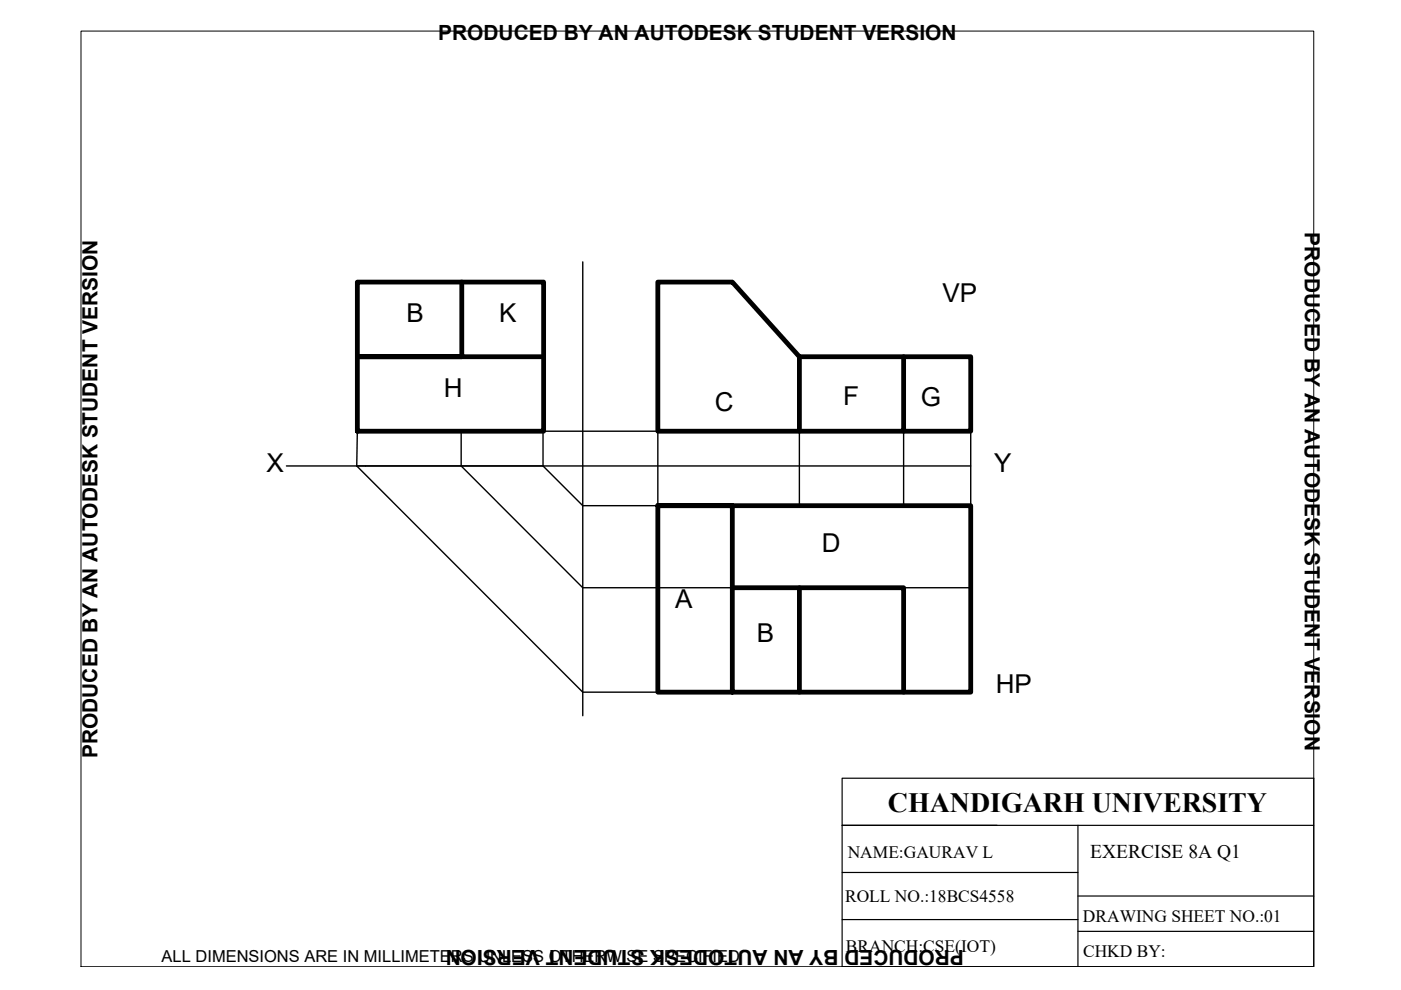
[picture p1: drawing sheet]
<svg xmlns="http://www.w3.org/2000/svg" width="297mm" height="210mm" viewBox="0 0 297 210" stroke-linecap="round" stroke-linejoin="round" font-family="sans-serif">
<defs><g id="words">
<text font-size="5.9" x="188.2" y="172.2">CHANDIGARH UNIVERSITY</text>
<g font-size="5.5">
<text x="199.8" y="64.1">VP</text>
<text x="86.2" y="68.4">B</text>
<text x="105.9" y="68.4">K</text>
<text x="94.1" y="84.1">H</text>
<text x="151.5" y="87.1">C</text>
<text x="178.8" y="85.8">F</text>
<text x="195.3" y="86.1">G</text>
<text x="56.5" y="100.1">X</text>
<text x="210.8" y="100.1">Y</text>
<text x="174.3" y="117.1">D</text>
<text x="143.2" y="128.9">A</text>
<text x="160.5" y="136">B</text>
<text x="211.1" y="146.9">HP</text>
</g>
<g font-size="4.4">
<text x="92.9" y="8.5">PRODUCED BY AN AUTODESK STUDENT VERSION</text>
<text x="276.6" y="49.3" transform="rotate(90 276.6 49.3)">PRODUCED BY AN AUTODESK STUDENT VERSION</text>
<text x="20.6" y="160.7" transform="rotate(-90 20.6 160.7)">PRODUCED BY AN AUTODESK STUDENT VERSION</text>
<text x="204.4" y="201.5" transform="rotate(180 204.4 201.5)">PRODUCED BY AN AUTODESK STUDENT VERSION</text>
</g>
<text font-size="4.1" x="231.2" y="182">EXERCISE 8A Q1</text>
<g font-size="3.7">
<text x="179.7" y="182">NAME:GAURAV L</text>
<text x="179.2" y="191.2">ROLL NO.:18BCS4558</text>
<text x="229.6" y="195.4">DRAWING SHEET NO.:01</text>
<text x="179.4" y="201.9">BRANCH:CSE(IOT)</text>
<text x="229.6" y="202.8">CHKD BY:</text>
</g>
<text font-size="3.5" x="34.3" y="203.9">ALL DIMENSIONS ARE IN MILLIMETERS UNLESS OTHERWISE SPECIFIED</text>
</g></defs>
<!-- layer: thick continuous -->
<g fill="none" stroke="#000" stroke-width=".3">
<path d="M123.6 55.5v96.3M115.1 75.6v23.2M60.7 98.8h145.1M75.6 98.8h39.5M75.6 98.8l48 48h15.9M97.8 91.4v7.4l25.8 25.8h31.7M139.5 91.4h-63.7l-.2 7.4M139.5 91.4h66.3v15.8M139.5 91.4v15.8h-15.9l-8.5-8.4M169.5 91.4v15.8M191.6 91.4v15.8M191.6 124.6h14.2"/>
<path d="M155.3 146.8h14.2"/>
</g>
<path d="M75.8 59.8h39.5v31.6h-39.5zM97.9 59.8v15.8h-22.1h39.3M139.5 59.8h15.8l14.2 15.8v15.8h-30zM169.5 75.6h36.3v15.8h-14.2M191.6 75.6v15.8h-22.1M139.5 107.2v39.6h66.3v-39.6h-66.3h15.8v39.6M155.3 124.6h14.2v22.2M169.5 124.6h22.1v22.2" fill="none" stroke="#000" stroke-width="1"/>
<path d="M17.2 6.6h261.3v198.4h-261.3z" fill="none" stroke="#000" stroke-width=".21"/>
<!-- layer: 0 -->
<path d="M178.5 165h100v40h-100zM178.5 175h100M228.5 175v30M178.5 195h50M178.5 185h50M228.5 190h50M228.5 197.5h50" fill="none" stroke="#000" stroke-width=".25"/>
<use href="#words"/>
</svg>
